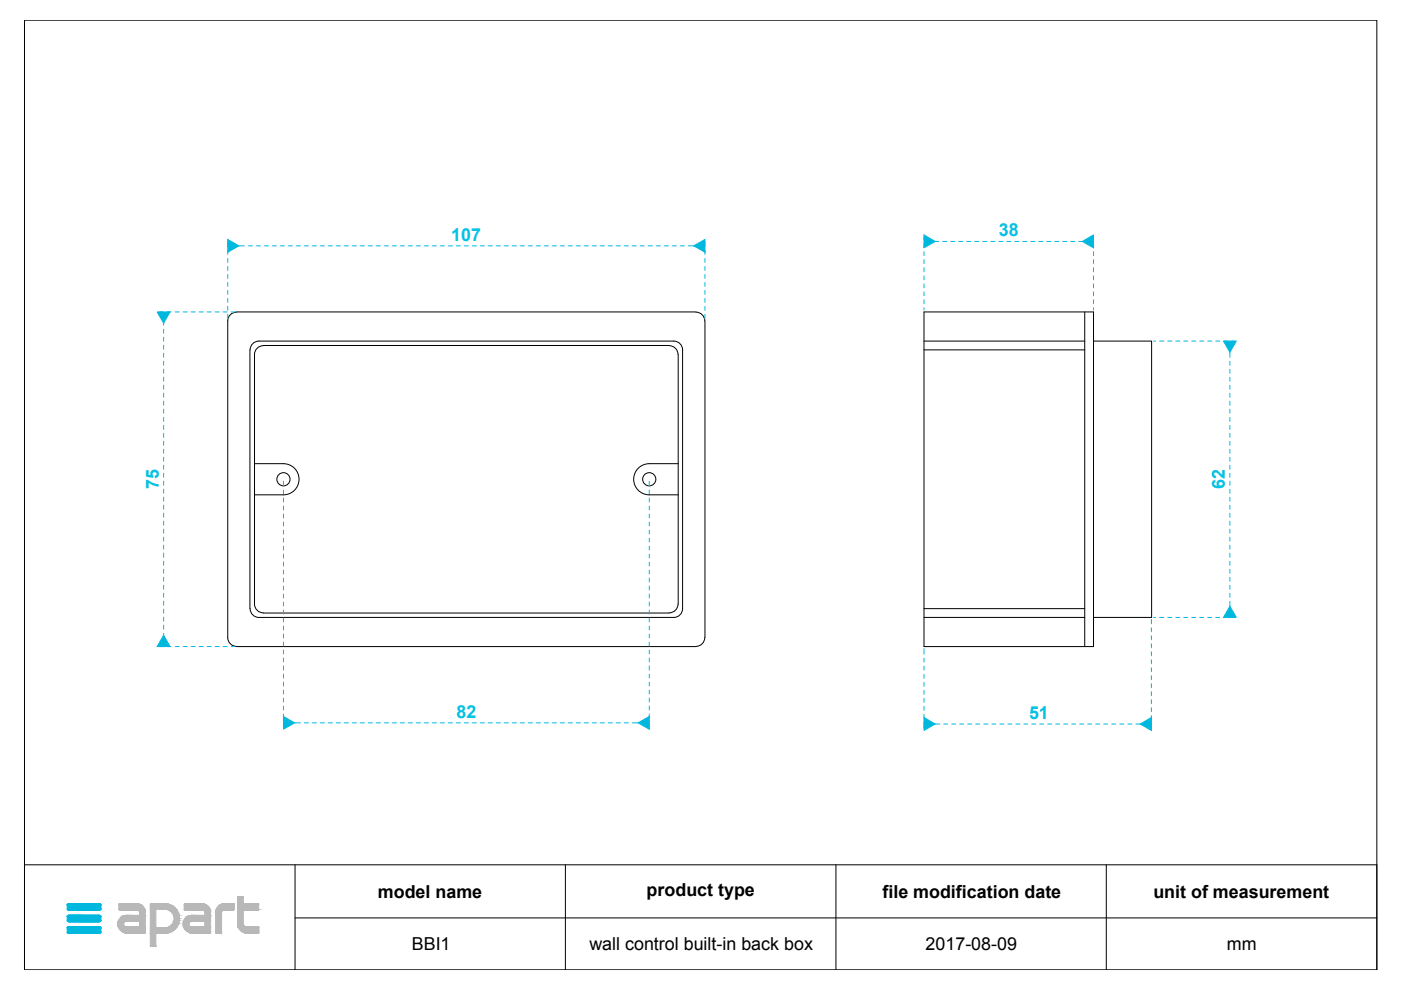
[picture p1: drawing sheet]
<svg xmlns="http://www.w3.org/2000/svg" width="297mm" height="210mm" viewBox="0 0 297 210" stroke-linecap="round" stroke-linejoin="round" font-family="sans-serif">
<defs><g id="words">
<g font-size="3.8" fill="#00c3e4">
<text x="95.7" y="51.1">107</text>
<text x="211.8" y="50.1">38</text>
<text x="33.6" y="103.7" transform="rotate(-90 33.6 103.7)">75</text>
<text x="259.7" y="103.7" transform="rotate(-90 259.7 103.7)">62</text>
<text x="96.8" y="152.2">82</text>
<text x="218.2" y="152.5">51</text>
</g>
<g font-size="3.8">
<text x="80.1" y="190.3">model name</text>
<text x="137.1" y="190">product type</text>
<text x="187.1" y="190.3">file modification date</text>
<text x="244.5" y="190.3">unit of measurement</text>
<text x="87.3" y="201.5">BBI1</text>
<text x="125" y="201.5">wall control built-in back box</text>
<text x="196.2" y="201.5">2017-08-09</text>
<text x="260.1" y="201.5">mm</text>
</g>
</g></defs>
<g fill="none" stroke="#000" stroke-width=".21">
<path d="M5.2 4.3h286.7v201.4h-286.7zM50.2 66.2a1.86 1.86 0 0 0-1.9 1.8v67.2a1.94 1.94 0 0 0 1.9 1.9l97.4-.1a1.86 1.86 0 0 0 1.8-1.8M50.2 66.1h97.4M53.6 72.9l.8-.5 .5-.1h88a1.86 1.86 0 0 1 1.8 1.9v54.8a1.86 1.86 0 0 1-1.8 1.9h-88a1.94 1.94 0 0 1-1.9-1.9v-54.8l.1-.5zM55.8 73.3a1.86 1.86 0 0 0-1.8 1.9v52.9a1.86 1.86 0 0 0 1.8 1.8M55.8 73.3h86.1M141.9 73.3a1.86 1.86 0 0 1 1.8 1.9M143.8 75.2v52.9M147.6 66.2a1.86 1.86 0 0 1 1.8 1.8M149.5 68v67.2M195.9 66.1h35.9v71h-35.9zM195.9 72.3h34.1"/>
<path d="M195.9 74.2h34.1M230 66.1v71M231.8 72.3h12.4v58.6h-12.4M54 98.3h6.1a3.3 3.3 0 0 1 3.3 3.3 3.3 3.3 0 0 1-3.3 3.3h-6.1M143.8 98.3h-6.1a3.3 3.3 0 0 0-3.3 3.3 3.3 3.3 0 0 0 3.3 3.3h6.1M55.8 130h86.1M143.7 128.1a1.86 1.86 0 0 1-1.8 1.8M195.9 130.9h34.1M195.9 129h34.1M5.2 183.4h286.7v22.3h-286.7zM62.6 194.6h229.3M62.6 183.4v22.3"/>
<path d="M119.9 183.4v22.3M177.2 183.4v22.3M234.6 183.4v22.3"/>
<circle cx="60.1" cy="101.6" r="1.4"/>
<circle cx="137.7" cy="101.6" r="1.4"/>
</g>
<g fill="#00b8de" stroke="#00b8de" stroke-width=".21">
<path d="M14.5 191.6h6.7z"/>
<path d="M14.4 191.7h6.8z"/>
<path d="M14.5 191.6l6.7 .1z"/>
<path d="M14.4 191.7h6.9z"/>
<path d="M14.3 191.7h7z"/>
<path d="M14.3 191.7l7.1 .1z"/>
<path d="M14.3 191.8h7.1z"/>
<path d="M14.3 191.8l7.1 .1z"/>
<path d="M14.3 191.9h7.1z"/>
<path d="M14.3 191.9l7.1 .8h-7.1z"/>
<path d="M14.3 191.9h7.1v.8z"/>
<path d="M14.3 192.7h7.1z"/>
<path d="M14.3 192.7l7.1 .1z"/>
<path d="M14.3 192.8h7.1z"/>
<path d="M14.3 192.8h7z"/>
<path d="M14.3 192.8l7 .1z"/>
<path d="M14.3 192.9h6.9z"/>
<path d="M14.3 192.9h7z"/>
<path d="M14.4 192.9h6.8z"/>
<path d="M14.4 192.9l6.8 .1z"/>
<path d="M14.5 193h6.6z"/>
<path d="M14.5 193h6.7z"/>
<path d="M14.5 194.1h6.7z"/>
<path d="M14.4 194.1h6.8z"/>
<path d="M14.4 194.1l6.9 .1z"/>
<path d="M14.3 194.2h7z"/>
<path d="M14.3 194.2h7.1z"/>
<path d="M14.3 194.2l7.1 .1z"/>
<path d="M14.3 194.3h7.1z"/>
<path d="M14.3 194.3l7.1 .1z"/>
<path d="M14.3 194.4l7.1 .7h-7.1z"/>
<path d="M14.3 194.4h7.1v.7z"/>
<path d="M14.3 195.1l7.1 .1z"/>
<path d="M14.3 195.2h7.1z"/>
<path d="M14.3 195.2l7.1 .1z"/>
<path d="M14.3 195.3h7z"/>
<path d="M14.3 195.3h7.1z"/>
<path d="M14.3 195.3l6.9 .1z"/>
<path d="M14.4 195.4h6.8z"/>
<path d="M14.5 195.4h6.6z"/>
<path d="M14.5 195.4h6.7z"/>
<path d="M14.5 196.5h6.7z"/>
<path d="M14.4 196.5h6.8z"/>
<path d="M14.4 196.5l6.8 .1z"/>
<path d="M14.3 196.6h7z"/>
<path d="M14.4 196.6h6.9z"/>
<path d="M14.3 196.6l7.1 .1z"/>
<path d="M14.3 196.7h7.1z"/>
<path d="M14.3 196.7l7.1 .1z"/>
<path d="M14.3 196.8l7.1 .8h-7.1z"/>
<path d="M14.3 196.8h7.1v.8z"/>
<path d="M14.3 197.6h7.1z"/>
<path d="M14.3 197.6l7.1 .1z"/>
<path d="M14.3 197.7h7.1z"/>
<path d="M14.3 197.7l7 .1z"/>
<path d="M14.3 197.8h7z"/>
<path d="M14.3 197.8h6.9z"/>
<path d="M14.4 197.8h6.8z"/>
<path d="M14.5 197.8h6.6z"/>
<path d="M14.5 197.8h6.7z"/>
<path d="M48.3 50.8l2.4 1.3-2.4 1.4z"/>
<path d="M147.1 52.1l2.4-1.3v2.7z"/>
<path d="M34.7 134.7l1.4 2.4h-2.8z"/>
<path d="M33.3 66.1h2.8l-1.4 2.4z"/>
<path d="M60.1 151.9l2.4 1.4-2.4 1.3z"/>
<path d="M135.3 153.3l2.4-1.4v2.7z"/>
<path d="M195.9 49.8l2.4 1.4-2.4 1.3z"/>
<path d="M229.5 51.2l2.3-1.4v2.7z"/>
<path d="M259.4 72.3h2.7l-1.3 2.4z"/>
<path d="M260.8 128.5l1.3 2.4h-2.7z"/>
<path d="M195.9 152.1l2.4 1.4-2.4 1.4z"/>
<path d="M241.8 153.5l2.3-1.4v2.8z"/>
</g>
<g fill="#b8b8b8" stroke="#b8b8b8" stroke-width=".21">
<path d="M50.4 190.2h1.1z"/>
<path d="M50.5 190.2h1z"/>
<path d="M50.4 190.2l1.1 .1z"/>
<path d="M50.4 190.3h1.2z"/>
<path d="M32 191.6h3.1z"/>
<path d="M31.9 191.6h3.3z"/>
<path d="M31.9 191.6h3.4z"/>
<path d="M47.4 191.6h2.2z"/>
<path d="M47.5 191.6h2.1z"/>
<path d="M39.1 191.6h3.8z"/>
<path d="M39.2 191.6h3.7z"/>
<path d="M25.3 191.6h3.8z"/>
<path d="M50.4 190.3l1.2 1.3h-1.2z"/>
<path d="M50.4 190.3h1.2v1.3z"/>
<path d="M50.4 191.6h4.4z"/>
<path d="M39.1 191.6h3.9z"/>
<path d="M31.9 191.6h3.5z"/>
<path d="M25.3 191.6h3.9z"/>
<path d="M50.4 191.6l4.4 .1z"/>
<path d="M47.3 191.7h2.3z"/>
<path d="M47.4 191.6l2.2 .1z"/>
<path d="M39.1 191.6l4 .1z"/>
<path d="M25.3 191.6l4 .1z"/>
<path d="M31.9 191.6l3.6 .1z"/>
<path d="M50.4 191.7h4.4z"/>
<path d="M47.1 191.7h2.5z"/>
<path d="M39.1 191.7h4.1z"/>
<path d="M25.2 191.7h4.2z"/>
<path d="M25.3 191.7h4.1z"/>
<path d="M39.1 191.7h4.2z"/>
<path d="M31.9 191.7h3.7z"/>
<path d="M31.9 191.7h3.8z"/>
<path d="M47 191.7h2.6z"/>
<path d="M25.2 191.7h4.3z"/>
<path d="M31.9 191.7h3.9z"/>
<path d="M39.1 191.7h4.3z"/>
<path d="M25.2 191.7h4.4z"/>
<path d="M39.1 191.7h4.4z"/>
<path d="M46.8 191.8h2.8z"/>
<path d="M46.9 191.7l2.7 .1z"/>
<path d="M39.1 191.7l4.4 .1z"/>
<path d="M25.2 191.7l4.5 .1z"/>
<path d="M31.9 191.7l4.3 .2h-4.3z"/>
<path d="M31.9 191.7h3.9l.4 .2z"/>
<path d="M46.5 192l.3-.2 2.8 .2z"/>
<path d="M46.8 191.8h2.8v.2z"/>
<path d="M39.1 191.8l4.7 .2h-4.7z"/>
<path d="M39.1 191.8h4.4l.3 .2z"/>
<path d="M25.2 191.8l4.8 .2h-4.8z"/>
<path d="M25.2 191.8h4.5l.3 .2z"/>
<path d="M46.3 192.2l.2-.2 3.1 .2z"/>
<path d="M46.5 192h3.1v.2z"/>
<path d="M39.1 192l5 .2h-5z"/>
<path d="M39.1 192h4.7l.3 .2z"/>
<path d="M25.2 192l5.1 .2h-5.1z"/>
<path d="M25.2 192h4.8l.3 .2z"/>
<path d="M31.9 191.9l4.9 .3h-4.9z"/>
<path d="M31.9 191.9h4.3l.6 .3z"/>
<path d="M46.3 192.2l3.3 .2h-3.6z"/>
<path d="M46.3 192.2h3.3v.2z"/>
<path d="M39.1 192.2l5.3 .2h-5.3z"/>
<path d="M39.1 192.2h5l.3 .2z"/>
<path d="M25.2 192.2l5.3 .2h-5.3z"/>
<path d="M25.2 192.2h5.1l.2 .2z"/>
<path d="M31.9 192.2l5.3 .3h-5.3z"/>
<path d="M31.9 192.2h4.9l.4 .3z"/>
<path d="M46 192.4l3.6 .3h-3.7z"/>
<path d="M46 192.4h3.6v.3z"/>
<path d="M39.1 192.4l5.4 .3h-5.4z"/>
<path d="M39.1 192.4h5.3l.1 .3z"/>
<path d="M25.2 192.4l5.5 .3h-5.5z"/>
<path d="M25.2 192.4h5.3l.2 .3z"/>
<path d="M45.9 192.7l3.7 .1z"/>
<path d="M39.1 192.7l5.4 .1z"/>
<path d="M25.2 192.7l5.5 .1z"/>
<path d="M45.9 192.8h3.7z"/>
<path d="M25.2 192.8h5.5z"/>
<path d="M39.1 192.8h5.4z"/>
<path d="M31.9 192.5l5.5 .3h-5.5z"/>
<path d="M31.9 192.5h5.3l.2 .3z"/>
<path d="M50.4 191.7l4.4 1.1h-4.4z"/>
<path d="M50.4 191.7h4.4v1.1z"/>
<path d="M45.8 192.8h3.8z"/>
<path d="M50.4 192.8h4.4z"/>
<path d="M39.1 192.8h5.5z"/>
<path d="M35.1 192.8h2.4z"/>
<path d="M39.1 192.8l5.5 .1z"/>
<path d="M45.8 192.8l3.8 .1z"/>
<path d="M25.3 192.8l5.4 .1z"/>
<path d="M39.1 192.9h5.5z"/>
<path d="M45.8 192.9h3.8z"/>
<path d="M25.3 192.9h5.4z"/>
<path d="M50.4 192.8l4.4 .1z"/>
<path d="M45.8 192.9h3.7z"/>
<path d="M50.4 192.9h4.4z"/>
<path d="M45.8 192.9h1.6z"/>
<path d="M45.8 192.9h1.7z"/>
<path d="M42.9 192.9h1.7z"/>
<path d="M29.1 192.9h1.6z"/>
<path d="M50.4 192.9h4.3z"/>
<path d="M45.8 193h1.5z"/>
<path d="M43 192.9l1.6 .1z"/>
<path d="M29.2 192.9l1.6 .1z"/>
<path d="M35.4 192.8l2.1 .2z"/>
<path d="M35.4 192.8h2.1v.2z"/>
<path d="M45.8 193h1.4z"/>
<path d="M43.1 193h1.5z"/>
<path d="M29.3 193h1.5z"/>
<path d="M45.8 193l1.3 .1z"/>
<path d="M43.2 193l1.4 .1z"/>
<path d="M29.4 193l1.4 .1z"/>
<path d="M35.8 193l1.8 .1z"/>
<path d="M45.8 193.1h1.3z"/>
<path d="M43.3 193.1h1.3z"/>
<path d="M29.4 193.1h1.4z"/>
<path d="M35.9 193.1l1.8 .1h-1.6z"/>
<path d="M35.9 193.1h1.7l.1 .1z"/>
<path d="M45.7 193.1l1.4 .1z"/>
<path d="M45.7 193.1h1.4z"/>
<path d="M43.3 193.1l1.3 .1z"/>
<path d="M29.4 193.1l1.4 .1z"/>
<path d="M45.7 193.2l1.3 .1z"/>
<path d="M45.7 193.2h1.4z"/>
<path d="M43.3 193.2l1.3 .1z"/>
<path d="M29.5 193.2l1.3 .1z"/>
<path d="M45.7 193.3l1.3 .1z"/>
<path d="M45.7 193.3h1.3z"/>
<path d="M43.4 193.3l1.2 .1z"/>
<path d="M29.5 193.3l1.3 .1z"/>
<path d="M45.7 193.4h1.3z"/>
<path d="M43.4 193.4h1.2z"/>
<path d="M29.6 193.4h1.2z"/>
<path d="M36.1 193.2l1.7 .2h-1.4z"/>
<path d="M36.1 193.2h1.6l.1 .2z"/>
<path d="M36.4 193.4l1.5 .2h-1.4z"/>
<path d="M36.4 193.4h1.4l.1 .2z"/>
<path d="M36.5 193.6l1.4 .1h-1.3z"/>
<path d="M36.5 193.6h1.4v.1z"/>
<path d="M36.6 193.7l1.4 .3h-1.3z"/>
<path d="M36.6 193.7h1.3l.1 .3z"/>
<path d="M43.4 193.4l1.2 .7h-1.2z"/>
<path d="M43.4 193.4h1.2v.7z"/>
<path d="M29.6 193.4l1.2 .7h-1.2z"/>
<path d="M29.6 193.4h1.2v.7z"/>
<path d="M40.2 194.2h4.4z"/>
<path d="M40.5 194.1l4.1 .1z"/>
<path d="M26.3 194.2h4.5z"/>
<path d="M26.7 194.1l4.1 .1z"/>
<path d="M36.7 194l1.3 .2h-1.2z"/>
<path d="M36.7 194h1.3v.2z"/>
<path d="M39.9 194.2h4.7z"/>
<path d="M26 194.2h4.8z"/>
<path d="M36.8 194.2l1.2 .2h-1.1z"/>
<path d="M36.8 194.2h1.2v.2z"/>
<path d="M39.6 194.5l.3-.3 4.7 .3z"/>
<path d="M39.9 194.2h4.7v.3z"/>
<path d="M25.7 194.5l.3-.3 4.8 .3z"/>
<path d="M26 194.2h4.8v.3z"/>
<path d="M39.3 194.7l.3-.2 5 .2z"/>
<path d="M39.6 194.5h5v.2z"/>
<path d="M25.5 194.7l.2-.2 5.1 .2z"/>
<path d="M25.7 194.5h5.1v.2z"/>
<path d="M36.9 194.4l1.2 .3h-1.2z"/>
<path d="M36.9 194.4h1.1l.1 .3z"/>
<path d="M39.3 194.7l5.3 .3h-5.5z"/>
<path d="M39.3 194.7h5.3v.3z"/>
<path d="M25.5 194.7l5.3 .3h-5.5z"/>
<path d="M25.5 194.7h5.3v.3z"/>
<path d="M36.9 194.7l1.1 .4h-1.1z"/>
<path d="M36.9 194.7h1.2l-.1 .4z"/>
<path d="M39.1 195l5.5 .3h-5.7z"/>
<path d="M39.1 195h5.5v.3z"/>
<path d="M25.3 195l5.5 .3h-5.7z"/>
<path d="M25.3 195h5.5v.3z"/>
<path d="M38.9 195.3h5.7z"/>
<path d="M25.1 195.3h5.7z"/>
<path d="M36.9 195.1l1.1 .2h-1.2z"/>
<path d="M36.9 195.1h1.1v.2z"/>
<path d="M38.9 195.3l1.6 .1z"/>
<path d="M38.9 195.3h1.6z"/>
<path d="M25 195.3l1.6 .1z"/>
<path d="M25 195.3h1.7z"/>
<path d="M38.9 195.4h1.4z"/>
<path d="M38.9 195.4h1.6z"/>
<path d="M25 195.4h1.5z"/>
<path d="M25 195.4h1.6z"/>
<path d="M36.8 195.3l1.2 .2h-1.3z"/>
<path d="M36.8 195.3h1.2v.2z"/>
<path d="M38.9 195.4l1.3 .1z"/>
<path d="M25 195.4l1.4 .1z"/>
<path d="M38.8 195.5l1.4 .1z"/>
<path d="M38.8 195.5h1.4z"/>
<path d="M25 195.5l1.3 .1z"/>
<path d="M25 195.5h1.4z"/>
<path d="M38.8 195.6h1.4z"/>
<path d="M25 195.6h1.3z"/>
<path d="M38.8 195.6l1.3 .1z"/>
<path d="M25 195.6l1.3 .1z"/>
<path d="M38.8 195.7l1.3 .1z"/>
<path d="M38.8 195.7h1.3z"/>
<path d="M25 195.7l1.2 .1z"/>
<path d="M25 195.7h1.3z"/>
<path d="M36.7 195.5l1.2 .3h-1.3z"/>
<path d="M36.7 195.5h1.3l-.1 .3z"/>
<path d="M38.8 195.8l1.2 .1h-1.2z"/>
<path d="M38.8 195.8h1.3l-.1 .1z"/>
<path d="M25 195.8l1.2 .1h-1.2z"/>
<path d="M25 195.8h1.2v.1z"/>
<path d="M36.6 195.8l1.3 .1h-1.4z"/>
<path d="M36.6 195.8h1.3v.1z"/>
<path d="M38.8 195.9h1.2z"/>
<path d="M25 195.9h1.2z"/>
<path d="M50.4 192.9l1.2 3.1h-1.2z"/>
<path d="M50.4 192.9h1.2v3.1z"/>
<path d="M50.4 196h1.2z"/>
<path d="M38.8 195.9l1.2 .1z"/>
<path d="M25 195.9l1.2 .1z"/>
<path d="M50.4 196l1.2 .1z"/>
<path d="M36.4 196.1l.1-.2 1.3 .2z"/>
<path d="M36.5 195.9h1.4l-.1 .2z"/>
<path d="M38.8 196l1.3 .1h-1.3z"/>
<path d="M38.8 196h1.2l.1 .1z"/>
<path d="M25 196l1.2 .1h-1.2z"/>
<path d="M25 196h1.2v.1z"/>
<path d="M50.4 196.1h1.2z"/>
<path d="M38.8 196.1l1.3 .1h-1.3z"/>
<path d="M38.8 196.1h1.3v.1z"/>
<path d="M25 196.1l1.3 .1h-1.3z"/>
<path d="M25 196.1h1.2l.1 .1z"/>
<path d="M50.4 196.1l1.3 .1z"/>
<path d="M38.8 196.2l1.4 .1z"/>
<path d="M25 196.2l1.3 .1z"/>
<path d="M38.8 196.3h1.4z"/>
<path d="M25 196.3h1.3z"/>
<path d="M36.4 196.1l1.3 .2h-1.6z"/>
<path d="M36.4 196.1h1.4l-.1 .2z"/>
<path d="M50.4 196.2l1.4 .1z"/>
<path d="M50.4 196.3h1.4z"/>
<path d="M38.8 196.3l1.4 .1z"/>
<path d="M25 196.3l1.4 .1z"/>
<path d="M50.4 196.3l1.4 .1z"/>
<path d="M50.4 196.4h1.5z"/>
<path d="M35.9 196.4l.2-.1 1.5 .1z"/>
<path d="M36.1 196.3h1.6l-.1 .1z"/>
<path d="M38.8 196.4h1.5z"/>
<path d="M25 196.4h1.5z"/>
<path d="M50.4 196.4l1.6 .1z"/>
<path d="M38.9 196.4l1.6 .1z"/>
<path d="M25 196.4l1.6 .1z"/>
<path d="M35.9 196.4l1.6 .1h-1.7z"/>
<path d="M35.9 196.4h1.7z"/>
<path d="M50.4 196.5h1.7z"/>
<path d="M50.4 196.5h1.8z"/>
<path d="M50.4 196.5h4.4z"/>
<path d="M43.4 195.3l1.2 1.2h-1.2z"/>
<path d="M43.4 195.3h1.2v1.2z"/>
<path d="M38.9 196.5h1.6z"/>
<path d="M29.6 195.3l1.2 1.2h-1.2z"/>
<path d="M29.6 195.3h1.2v1.2z"/>
<path d="M25 196.5h1.7z"/>
<path d="M50.4 196.5l4.4 .1z"/>
<path d="M50.5 196.6h4.4z"/>
<path d="M38.9 196.5l5.7 .1z"/>
<path d="M25 196.5l5.8 .1z"/>
<path d="M35.4 196.7l.4-.2 1.7 .2z"/>
<path d="M35.8 196.5h1.7v.2z"/>
<path d="M50.5 196.6l4.4 .1z"/>
<path d="M50.5 196.7h4.4z"/>
<path d="M35.1 196.7h2.3z"/>
<path d="M35.4 196.7h2.1z"/>
<path d="M31.9 192.8l1.1 3.9h-1.1z"/>
<path d="M31.9 192.8h1.1v3.9z"/>
<path d="M38.9 196.6l5.7 .3h-5.5z"/>
<path d="M38.9 196.6h5.7v.3z"/>
<path d="M25.1 196.6l5.7 .3h-5.5z"/>
<path d="M25.1 196.6h5.7v.3z"/>
<path d="M31.9 196.7l5.3 .2h-5.3z"/>
<path d="M31.9 196.7h5.5l-.2 .2z"/>
<path d="M50.5 196.7l4.4 .3h-4.2z"/>
<path d="M50.5 196.7h4.4v.3z"/>
<path d="M39.1 196.9l5.5 .3h-5.3z"/>
<path d="M39.1 196.9h5.5v.3z"/>
<path d="M25.3 196.9l5.5 .3h-5.3z"/>
<path d="M25.3 196.9h5.5v.3z"/>
<path d="M50.7 197l4.2 .2h-4z"/>
<path d="M50.7 197h4.2v.2z"/>
<path d="M31.9 196.9l4.9 .4h-4.9z"/>
<path d="M31.9 196.9h5.3l-.4 .4z"/>
<path d="M39.3 197.2l5.3 .2h-5z"/>
<path d="M39.3 197.2h5.3v.2z"/>
<path d="M25.5 197.2l5.3 .2h-5.1z"/>
<path d="M25.5 197.2h5.3v.2z"/>
<path d="M50.9 197.2l4 .3h-3.7z"/>
<path d="M50.9 197.2h4v.3z"/>
<path d="M39.6 197.4l5 .2h-4.7z"/>
<path d="M39.6 197.4h5v.2z"/>
<path d="M25.7 197.4l5.1 .2h-4.8z"/>
<path d="M25.7 197.4h5.1v.2z"/>
<path d="M31.9 197.3l4.3 .3h-4.3z"/>
<path d="M31.9 197.3h4.9l-.6 .3z"/>
<path d="M51.2 197.5l3.7 .2h-3.4z"/>
<path d="M51.2 197.5h3.7v.2z"/>
<path d="M45.7 193.4l1.3 4.3h-1.3z"/>
<path d="M45.7 193.4h1.3v4.3z"/>
<path d="M39.9 197.6l4.7 .1z"/>
<path d="M26 197.6l4.8 .1z"/>
<path d="M51.5 197.7h3.4z"/>
<path d="M45.7 197.7h1.3z"/>
<path d="M40 197.7h4.6z"/>
<path d="M26.2 197.7h4.6z"/>
<path d="M51.6 197.7h3.3z"/>
<path d="M40.1 197.7h4.5z"/>
<path d="M51.7 197.7l3.2 .1z"/>
<path d="M40.1 197.7l4.5 .1z"/>
<path d="M26.3 197.7l4.5 .1z"/>
<path d="M45.7 197.7l1.3 .1z"/>
<path d="M40.2 197.8h4.4z"/>
<path d="M26.3 197.8h4.5z"/>
<path d="M45.7 197.8h1.2z"/>
<path d="M45.7 197.8h1.3z"/>
<path d="M51.8 197.8h3.1z"/>
<path d="M40.3 197.8h4.3z"/>
<path d="M26.4 197.8h4.4z"/>
<path d="M45.8 197.8h1.1z"/>
<path d="M40.4 197.8h4.2z"/>
<path d="M26.5 197.8h4.3z"/>
<path d="M51.9 197.8h2.9z"/>
<path d="M51.9 197.8h3z"/>
<path d="M26.6 197.8h4.1z"/>
<path d="M26.6 197.8h4.2z"/>
<path d="M40.5 197.8h4.1z"/>
<path d="M52 197.8h2.8z"/>
<path d="M45.8 197.8h1z"/>
<path d="M40.5 197.8h4z"/>
<path d="M26.7 197.8h4z"/>
<path d="M52.1 197.8h2.7z"/>
<path d="M52.2 197.8h2.6z"/>
<path d="M31.9 197.6l3.8 .2h-3.8z"/>
<path d="M31.9 197.6h4.3l-.5 .2z"/>
<path d="M31.9 197.8l3.2 .1z"/>
<path d="M31.9 197.8h3.8z"/>
<path d="M31.9 197.9l1.1 2.6h-1.1z"/>
<path d="M31.9 197.9h1.1v2.6z"/>
<path d="M31.9 200.5h1.1z"/>
<path d="M31.9 200.5l1.1 .1z"/>
<path d="M31.9 200.6h1.1z"/>
<path d="M32 200.6h1z"/>
</g>
<g fill="none" stroke="#00b8de" stroke-width=".21">
<path d="M48.3 51.3v1M48.3 53.1v.8M48.3 54.8v.8M48.3 56.5v.8M48.3 58.2v.8M48.3 59.9v.8M50.7 52.1h1.1M52.7 52.1h.8M54.4 52.1h.8M56.1 52.1h.8M57.8 52.1h.8M59.5 52.1h.8"/>
<path d="M61.2 52.1h.8M62.9 52.1h.8M64.5 52.1h.9M66.2 52.1h.9M67.9 52.1h.9M69.6 52.1h.9M71.3 52.1h.9M73 52.1h.9M74.7 52.1h.9M76.4 52.1h.8M78.1 52.1h.8M79.8 52.1h.8"/>
<path d="M81.5 52.1h.9M83.2 52.1h.9M84.9 52.1h.9M86.6 52.1h.8M88.3 52.1h.8M90 52.1h.8M91.7 52.1h.8M93.4 52.1h.8M95.1 52.1h.8M96.8 52.1h.8M98.5 52.1h.8M100.1 52.1h.9"/>
<path d="M101.8 52.1h.9M103.5 52.1h.9M105.2 52.1h.9M106.9 52.1h.9M108.6 52.1h.9M110.3 52.1h.9M112 52.1h.9M113.7 52.1h.9M115.4 52.1h.9M117.1 52.1h.9M118.8 52.1h.9M120.5 52.1h.9"/>
<path d="M122.2 52.1h.8M123.9 52.1h.8M125.6 52.1h.8M127.3 52.1h.8M129 52.1h.8M130.7 52.1h.8M132.4 52.1h.8M134.1 52.1h.8M135.7 52.1h.9M137.4 52.1h.9M139.2 52.1h.8M140.9 52.1h.8"/>
<path d="M142.6 52.1h.8M144.3 52.1h.8M146 52.1h1.1M149.5 51.3v1M149.5 53.1v.8M149.5 54.8v.8M149.5 56.5v.8M149.5 58.2v.8M149.5 59.9v.8M195.9 50.3v.5M195.9 51.7v.8M195.9 53.4v.8"/>
<path d="M195.9 55v.9M195.9 56.7v.9M195.9 58.5v.8M198.3 51.2h.7M199.9 51.2h.8M201.6 51.2h.8M203.3 51.2h.8M205 51.2h.8M206.7 51.2h.8M208.4 51.2h.8M210.1 51.2h.8M211.8 51.2h.8"/>
<path d="M213.5 51.2h.8M215.2 51.2h.8M216.9 51.2h.8M218.6 51.2h.8M220.2 51.2h.9M221.9 51.2h.9M223.6 51.2h.9M225.3 51.2h.9M227 51.2h.9M228.7 51.2h.8M231.8 50.3v.5M231.8 51.7v.8"/>
<path d="M231.8 53.4v.8M231.8 55v.9M231.8 56.7v.9M231.8 58.5v.8M33.9 66.1h.7M34.7 68.5v.5M34.7 69.8v.9M34.7 71.5v.9M34.7 73.2v.9M34.7 74.9v.8M34.7 76.6v.8M34.7 78.3v.8"/>
<path d="M34.7 80v.8M35.4 66.1h.9M37.2 66.1h.8M38.8 66.1h.9M40.5 66.1h.9M42.2 66.1h.9M43.9 66.1h.9M45.6 66.1h.9M47.3 66.1h.9M48.3 61.6v.8M48.3 63.3v.8M48.3 65v.8"/>
<path d="M48.3 66.6v1M49 66.1h.8M149.5 61.6v.8M149.5 63.3v.8M149.5 65v.8M149.5 66.6v1M195.9 60.2v.8M195.9 61.9v.8M195.9 63.6v.8M195.9 65.2v.5M231.8 60.2v.8M231.8 61.9v.8"/>
<path d="M231.8 63.6v.8M231.8 65.2v.5M244.6 72.3h.4M245.9 72.3h.8M247.6 72.3h.8M249.3 72.3h.8M251 72.3h.8M252.7 72.3h.8M254.4 72.3h.8M256.1 72.3h.8M257.8 72.3h.8M259.4 72.3h.9"/>
<path d="M260.8 74.7v1M260.8 76.6v.8M260.8 78.3v.8M260.8 80v.8M261.1 72.3h.5M34.7 81.7v.8M34.7 83.4v.8M34.7 85.1v.8M34.7 86.8v.8M34.7 88.5v.8M34.7 90.2v.8M34.7 91.9v.8"/>
<path d="M34.7 93.6v.8M34.7 95.3v.8M34.7 97v.8M34.7 98.7v.8M260.8 81.7v.8M260.8 83.4v.8M260.8 85.1v.8M260.8 86.8v.8M260.8 88.5v.8M260.8 90.2v.8M260.8 91.9v.8M260.8 93.6v.8"/>
<path d="M260.8 95.3v.8M260.8 97v.8M260.8 98.7v.8M34.7 100.3v.9M34.7 102v.9M34.7 103.7v.9M34.7 105.4v.9M34.7 107.1v.9M34.7 108.8v.9M34.7 110.5v.9M34.7 112.2v.8M34.7 113.9v.8"/>
<path d="M34.7 115.6v.8M34.7 117.3v.9M34.7 119v.9M60.1 102v1.1M60.1 103.9v.8M60.1 105.6v.8M60.1 107.3v.8M60.1 109v.8M60.1 110.7v.8M60.1 112.4v.9M60.1 114.1v.8M60.1 115.8v.8"/>
<path d="M60.1 117.5v.8M60.1 119.2v.8M137.7 102v1.1M137.7 103.9v.8M137.7 105.6v.8M137.7 107.3v.8M137.7 109v.8M137.7 110.7v.8M137.7 112.4v.9M137.7 114.1v.8M137.7 115.8v.8M137.7 117.5v.8"/>
<path d="M137.7 119.2v.8M260.8 100.3v.9M260.8 102v.9M260.8 103.7v.9M260.8 105.4v.9M260.8 107.1v.9M260.8 108.8v.9M260.8 110.5v.9M260.8 112.2v.8M260.8 113.9v.8M260.8 115.6v.8M260.8 117.3v.9"/>
<path d="M260.8 119v.9M33.9 137.1h.7M34.7 120.7v.9M34.7 122.4v.8M34.7 124.1v.8M34.7 125.8v.8M34.7 127.5v.8M34.7 129.2v.8M34.7 130.9v.8M34.7 132.6v.8M34.7 134.3v.4M35.4 137.1h.9"/>
<path d="M37.2 137.1h.8M38.8 137.1h.9M40.5 137.1h.9M42.2 137.1h.9M43.9 137.1h.9M45.6 137.1h.9M47.3 137.1h.9M49 137.1h.8M60.1 120.9v.8M60.1 122.6v.8M60.1 124.3v.8M60.1 126v.8"/>
<path d="M60.1 127.6v.9M60.1 129.3v.9M60.1 131v.9M60.1 132.7v.9M60.1 134.4v.9M60.1 136.1v.9M60.1 137.8v.9M60.1 139.5v.8M137.7 120.9v.8M137.7 122.6v.8M137.7 124.3v.8M137.7 126v.8"/>
<path d="M137.7 127.6v.9M137.7 129.3v.9M137.7 131v.9M137.7 132.7v.9M137.7 134.4v.9M137.7 136.1v.9M137.7 137.8v.9M137.7 139.5v.8M195.9 137.5v1.2M195.9 139.5v.9M244.1 131.3v1M244.1 133.1v.9"/>
<path d="M244.1 134.8v.9M244.1 136.5v.8M244.1 138.2v.8M244.1 139.9v.8M244.6 130.9h.4M245.9 130.9h.8M247.6 130.9h.8M249.3 130.9h.8M251 130.9h.8M252.7 130.9h.8M254.4 130.9h.8M256.1 130.9h.8"/>
<path d="M257.8 130.9h.8M259.4 130.9h.9M260.8 120.7v.9M260.8 122.4v.8M260.8 124.1v.8M260.8 125.8v.8M260.8 127.5v1M261.1 130.9h.5M60.1 141.2v.9M60.1 142.9v.9M60.1 144.6v.9M60.1 146.3v.9"/>
<path d="M60.1 148v.9M60.1 149.7v.9M60.1 151.4v.8M60.1 153.1v1M62.5 153.3h1.2M64.5 153.3h.9M66.2 153.3h.9M67.9 153.3h.9M69.6 153.3h.9M71.3 153.3h.9M73 153.3h.9M74.7 153.3h.9"/>
<path d="M76.4 153.3h.8M78.1 153.3h.8M79.8 153.3h.8M81.5 153.3h.9M83.2 153.3h.9M84.9 153.3h.9M86.6 153.3h.8M88.3 153.3h.8M90 153.3h.8M91.7 153.3h.8M93.4 153.3h.8M95.1 153.3h.8"/>
<path d="M96.8 153.3h.8M98.5 153.3h.8M100.1 153.3h.9M101.8 153.3h.9M103.5 153.3h.9M105.2 153.3h.9M106.9 153.3h.9M108.6 153.3h.9M110.3 153.3h.9M112 153.3h.9M113.7 153.3h.9M115.4 153.3h.9"/>
<path d="M117.1 153.3h.9M118.8 153.3h.9M120.5 153.3h.9M122.2 153.3h.8M123.9 153.3h.8M125.6 153.3h.8M127.3 153.3h.8M129 153.3h.8M130.7 153.3h.8M132.4 153.3h.8M134.1 153.3h1.2M137.7 141.2v.9"/>
<path d="M137.7 142.9v.9M137.7 144.6v.9M137.7 146.3v.9M137.7 148v.9M137.7 149.7v.9M137.7 151.4v.8M137.7 153.1v1M195.9 141.2v.9M195.9 143v.8M195.9 144.7v.8M195.9 146.4v.8M195.9 148.1v.8"/>
<path d="M195.9 149.7v.9M195.9 151.4v.9M195.9 153.1v1.3M198.3 153.5h.9M200.1 153.5h.8M201.8 153.5h.8M203.5 153.5h.8M205.2 153.5h.8M206.9 153.5h.8M208.6 153.5h.9M210.3 153.5h.8M212 153.5h.8"/>
<path d="M213.7 153.5h.8M215.4 153.5h.8M217.1 153.5h.8M218.8 153.5h.8M220.5 153.5h.8M222.2 153.5h.8M223.8 153.5h.9M225.5 153.5h.9M227.2 153.5h.9M228.9 153.5h.9M230.6 153.5h.9M232.3 153.5h.9"/>
<path d="M234 153.5h.9M235.7 153.5h.8M237.4 153.5h.9M239.1 153.5h.9M240.8 153.5h1M244.1 141.6v.8M244.1 143.3v.8M244.1 145v.8M244.1 146.7v.8M244.1 148.4v.8M244.1 150v.9M244.1 151.7v.9"/>
<path d="M244.1 153.4v1"/>
</g>
<use href="#words"/>
</svg>
